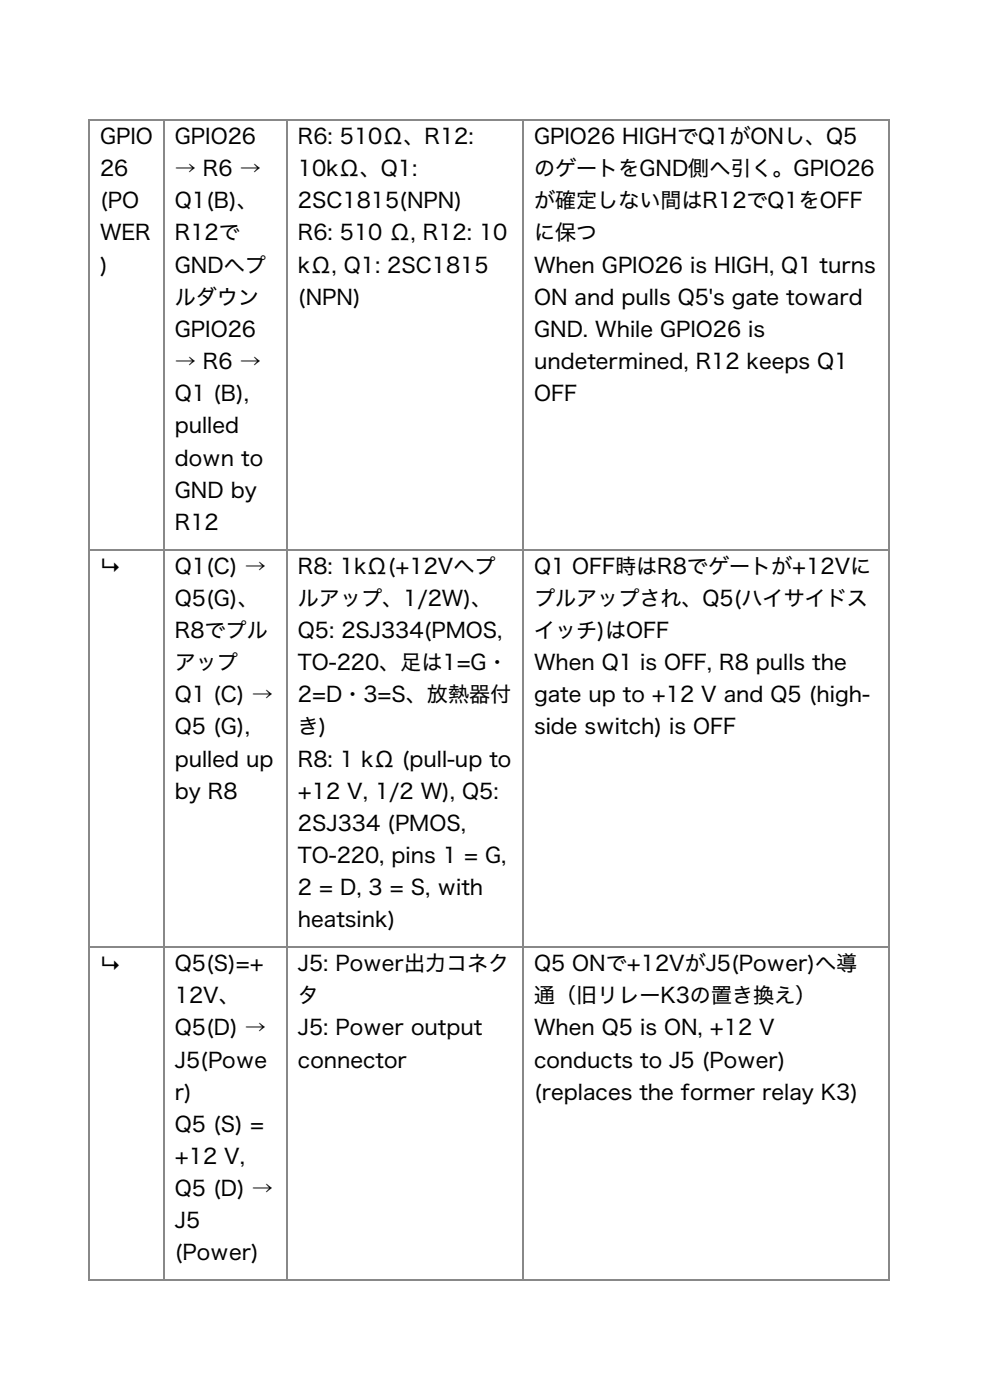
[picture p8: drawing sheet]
<svg xmlns="http://www.w3.org/2000/svg" width="210mm" height="297mm" viewBox="0 0 210 297" stroke-linecap="round" stroke-linejoin="round" font-family="sans-serif">
<defs><g id="words">
<g font-size="4.5">
<text x="21.2" y="30.6">GPIO</text>
<text x="37.1" y="30.6">GPIO26</text>
<text x="63.2" y="30.6">R6: 510Ω、R12:</text>
<text x="113.3" y="30.6">GPIO26 HIGHでQ1がONし、Q5</text>
<text x="21.2" y="37.4">26</text>
<text x="37.1" y="37.4">→ R6 →</text>
<text x="63.2" y="37.4">10kΩ、Q1:</text>
<text x="113.3" y="37.4">のゲートをGND側へ引く。GPIO26</text>
<text x="21.2" y="44.2">(PO</text>
<text x="37.1" y="44.2">Q1(B)、</text>
<text x="63.2" y="44.2">2SC1815(NPN)</text>
<text x="113.3" y="44.2">が確定しない間はR12でQ1をOFF</text>
<text x="21.2" y="51">WER</text>
<text x="37.1" y="51">R12で</text>
<text x="63.2" y="51">R6: 510 Ω, R12: 10</text>
<text x="113.3" y="51">に保つ</text>
<text x="21.2" y="57.8">)</text>
<text x="37.1" y="57.8">GNDへプ</text>
<text x="63.2" y="57.8">kΩ, Q1: 2SC1815</text>
<text x="113.3" y="57.8">When GPIO26 is HIGH, Q1 turns</text>
<text x="37.1" y="64.7">ルダウン</text>
<text x="63.2" y="64.7">(NPN)</text>
<text x="113.3" y="64.7">ON and pulls Q5's gate toward</text>
<text x="37.1" y="71.5">GPIO26</text>
<text x="113.3" y="71.5">GND. While GPIO26 is</text>
<text x="37.1" y="78.3">→ R6 →</text>
<text x="113.3" y="78.3">undetermined, R12 keeps Q1</text>
<text x="37.1" y="85.1">Q1 (B),</text>
<text x="113.3" y="85.1">OFF</text>
<text x="37.1" y="91.9">pulled</text>
<text x="37.1" y="98.8">down to</text>
<text x="37.1" y="105.6">GND by</text>
<text x="37.1" y="112.4">R12</text>
<text x="21.2" y="122">↳</text>
<text x="37.1" y="121.7">Q1(C) →</text>
<text x="63.2" y="121.7">R8: 1kΩ(+12Vへプ</text>
<text x="113.3" y="121.7">Q1 OFF時はR8でゲートが+12Vに</text>
<text x="37.1" y="128.5">Q5(G)、</text>
<text x="63.2" y="128.5">ルアップ、1/2W)、</text>
<text x="113.3" y="128.5">プルアップされ、Q5(ハイサイドス</text>
<text x="37.1" y="135.3">R8でプル</text>
<text x="63.2" y="135.3">Q5: 2SJ334(PMOS,</text>
<text x="113.3" y="135.3">イッチ)はOFF</text>
<text x="37.1" y="142.1">アップ</text>
<text x="63.2" y="142.1">TO-220、足は1=G・</text>
<text x="113.3" y="142.1">When Q1 is OFF, R8 pulls the</text>
<text x="37.1" y="149">Q1 (C) →</text>
<text x="63.2" y="149">2=D・3=S、放熱器付</text>
<text x="113.3" y="149">gate up to +12 V and Q5 (high-</text>
<text x="37.1" y="155.8">Q5 (G),</text>
<text x="63.2" y="155.8">き)</text>
<text x="113.3" y="155.8">side switch) is OFF</text>
<text x="37.1" y="162.6">pulled up</text>
<text x="63.2" y="162.6">R8: 1 kΩ (pull-up to</text>
<text x="37.1" y="169.4">by R8</text>
<text x="63.2" y="169.4">+12 V, 1/2 W), Q5:</text>
<text x="63.2" y="176.3">2SJ334 (PMOS,</text>
<text x="63.2" y="183.1">TO-220, pins 1 = G,</text>
<text x="63.2" y="189.9">2 = D, 3 = S, with</text>
<text x="63.2" y="196.7">heatsink)</text>
<text x="21.2" y="206.4">↳</text>
<text x="37.1" y="206">Q5(S)=+</text>
<text x="63.2" y="206">J5: Power出力コネク</text>
<text x="113.3" y="206">Q5 ONで+12VがJ5(Power)へ導</text>
<text x="37.1" y="212.8">12V、</text>
<text x="63.2" y="212.8">タ</text>
<text x="113.3" y="212.8">通（旧リレーK3の置き換え）</text>
<text x="37.1" y="219.6">Q5(D) →</text>
<text x="63.2" y="219.6">J5: Power output</text>
<text x="113.3" y="219.6">When Q5 is ON, +12 V</text>
<text x="37.1" y="226.5">J5(Powe</text>
<text x="63.2" y="226.5">connector</text>
<text x="113.3" y="226.5">conducts to J5 (Power)</text>
<text x="37.1" y="233.3">r)</text>
<text x="113.3" y="233.3">(replaces the former relay K3)</text>
<text x="37.1" y="240.1">Q5 (S) =</text>
<text x="37.1" y="246.9">+12 V,</text>
<text x="37.1" y="253.7">Q5 (D) →</text>
<text x="37.1" y="260.6">J5</text>
<text x="37.1" y="267.4">(Power)</text>
</g>
</g></defs>
<g fill="#888">
<path d="M18.7 25.4h.4v.2h-.4z"/>
<path d="M34.6 25.4h.4v.2h-.4z"/>
</g>
<path d="M19.1 25.5h15.5" fill="none" stroke="#888" stroke-width=".23"/>
<g fill="#888">
<path d="M34.6 25.4h.4v.2h-.4z"/>
<path d="M60.7 25.4h.4v.2h-.4z"/>
</g>
<path d="M35 25.5h25.7" fill="none" stroke="#888" stroke-width=".23"/>
<g fill="#888">
<path d="M60.7 25.4h.4v.2h-.4z"/>
<path d="M110.8 25.4h.4v.2h-.4z"/>
</g>
<path d="M61.1 25.5h49.7" fill="none" stroke="#888" stroke-width=".23"/>
<g fill="#888">
<path d="M110.8 25.4h.4v.2h-.4z"/>
<path d="M188.4 25.4h.4v.2h-.4z"/>
</g>
<path d="M19.1 25.5h15.5M35 25.5h25.7M61.1 25.5h49.7M111.2 25.5h77.2M19.1 271.5h15.5M35 271.5h25.7M61.1 271.5h49.7M111.2 271.5h77.2" fill="none" stroke="#888" stroke-width=".23"/>
<g fill="none" stroke="#888" stroke-width=".35">
<path d="M18.9 25.4v246.2M34.8 25.4v246.2M60.9 25.4v246.2M111 25.4v246.2M188.6 25.4v246.2M19.1 116.6h15.5M35 116.6h25.7M61.1 116.6h49.7M111.2 116.6h77.2M19.1 200.9h15.5M35 200.9h25.7M61.1 200.9h49.7"/>
<path d="M111.2 200.9h77.2"/>
</g>
<path d="M18.7 271.4h.4v.2h-.4z" fill="#888"/>
<path d="M19.1 271.5h15.5" fill="none" stroke="#888" stroke-width=".23"/>
<path d="M34.6 271.4h.4v.2h-.4z" fill="#888"/>
<path d="M35 271.5h25.7" fill="none" stroke="#888" stroke-width=".23"/>
<path d="M60.7 271.4h.4v.2h-.4z" fill="#888"/>
<path d="M61.1 271.5h49.7" fill="none" stroke="#888" stroke-width=".23"/>
<path d="M110.8 271.4h.4v.2h-.4z" fill="#888"/>
<path d="M111.2 271.5h77.2" fill="none" stroke="#888" stroke-width=".23"/>
<path d="M188.4 271.4h.4v.2h-.4z" fill="#888"/>
<use href="#words"/>
</svg>
